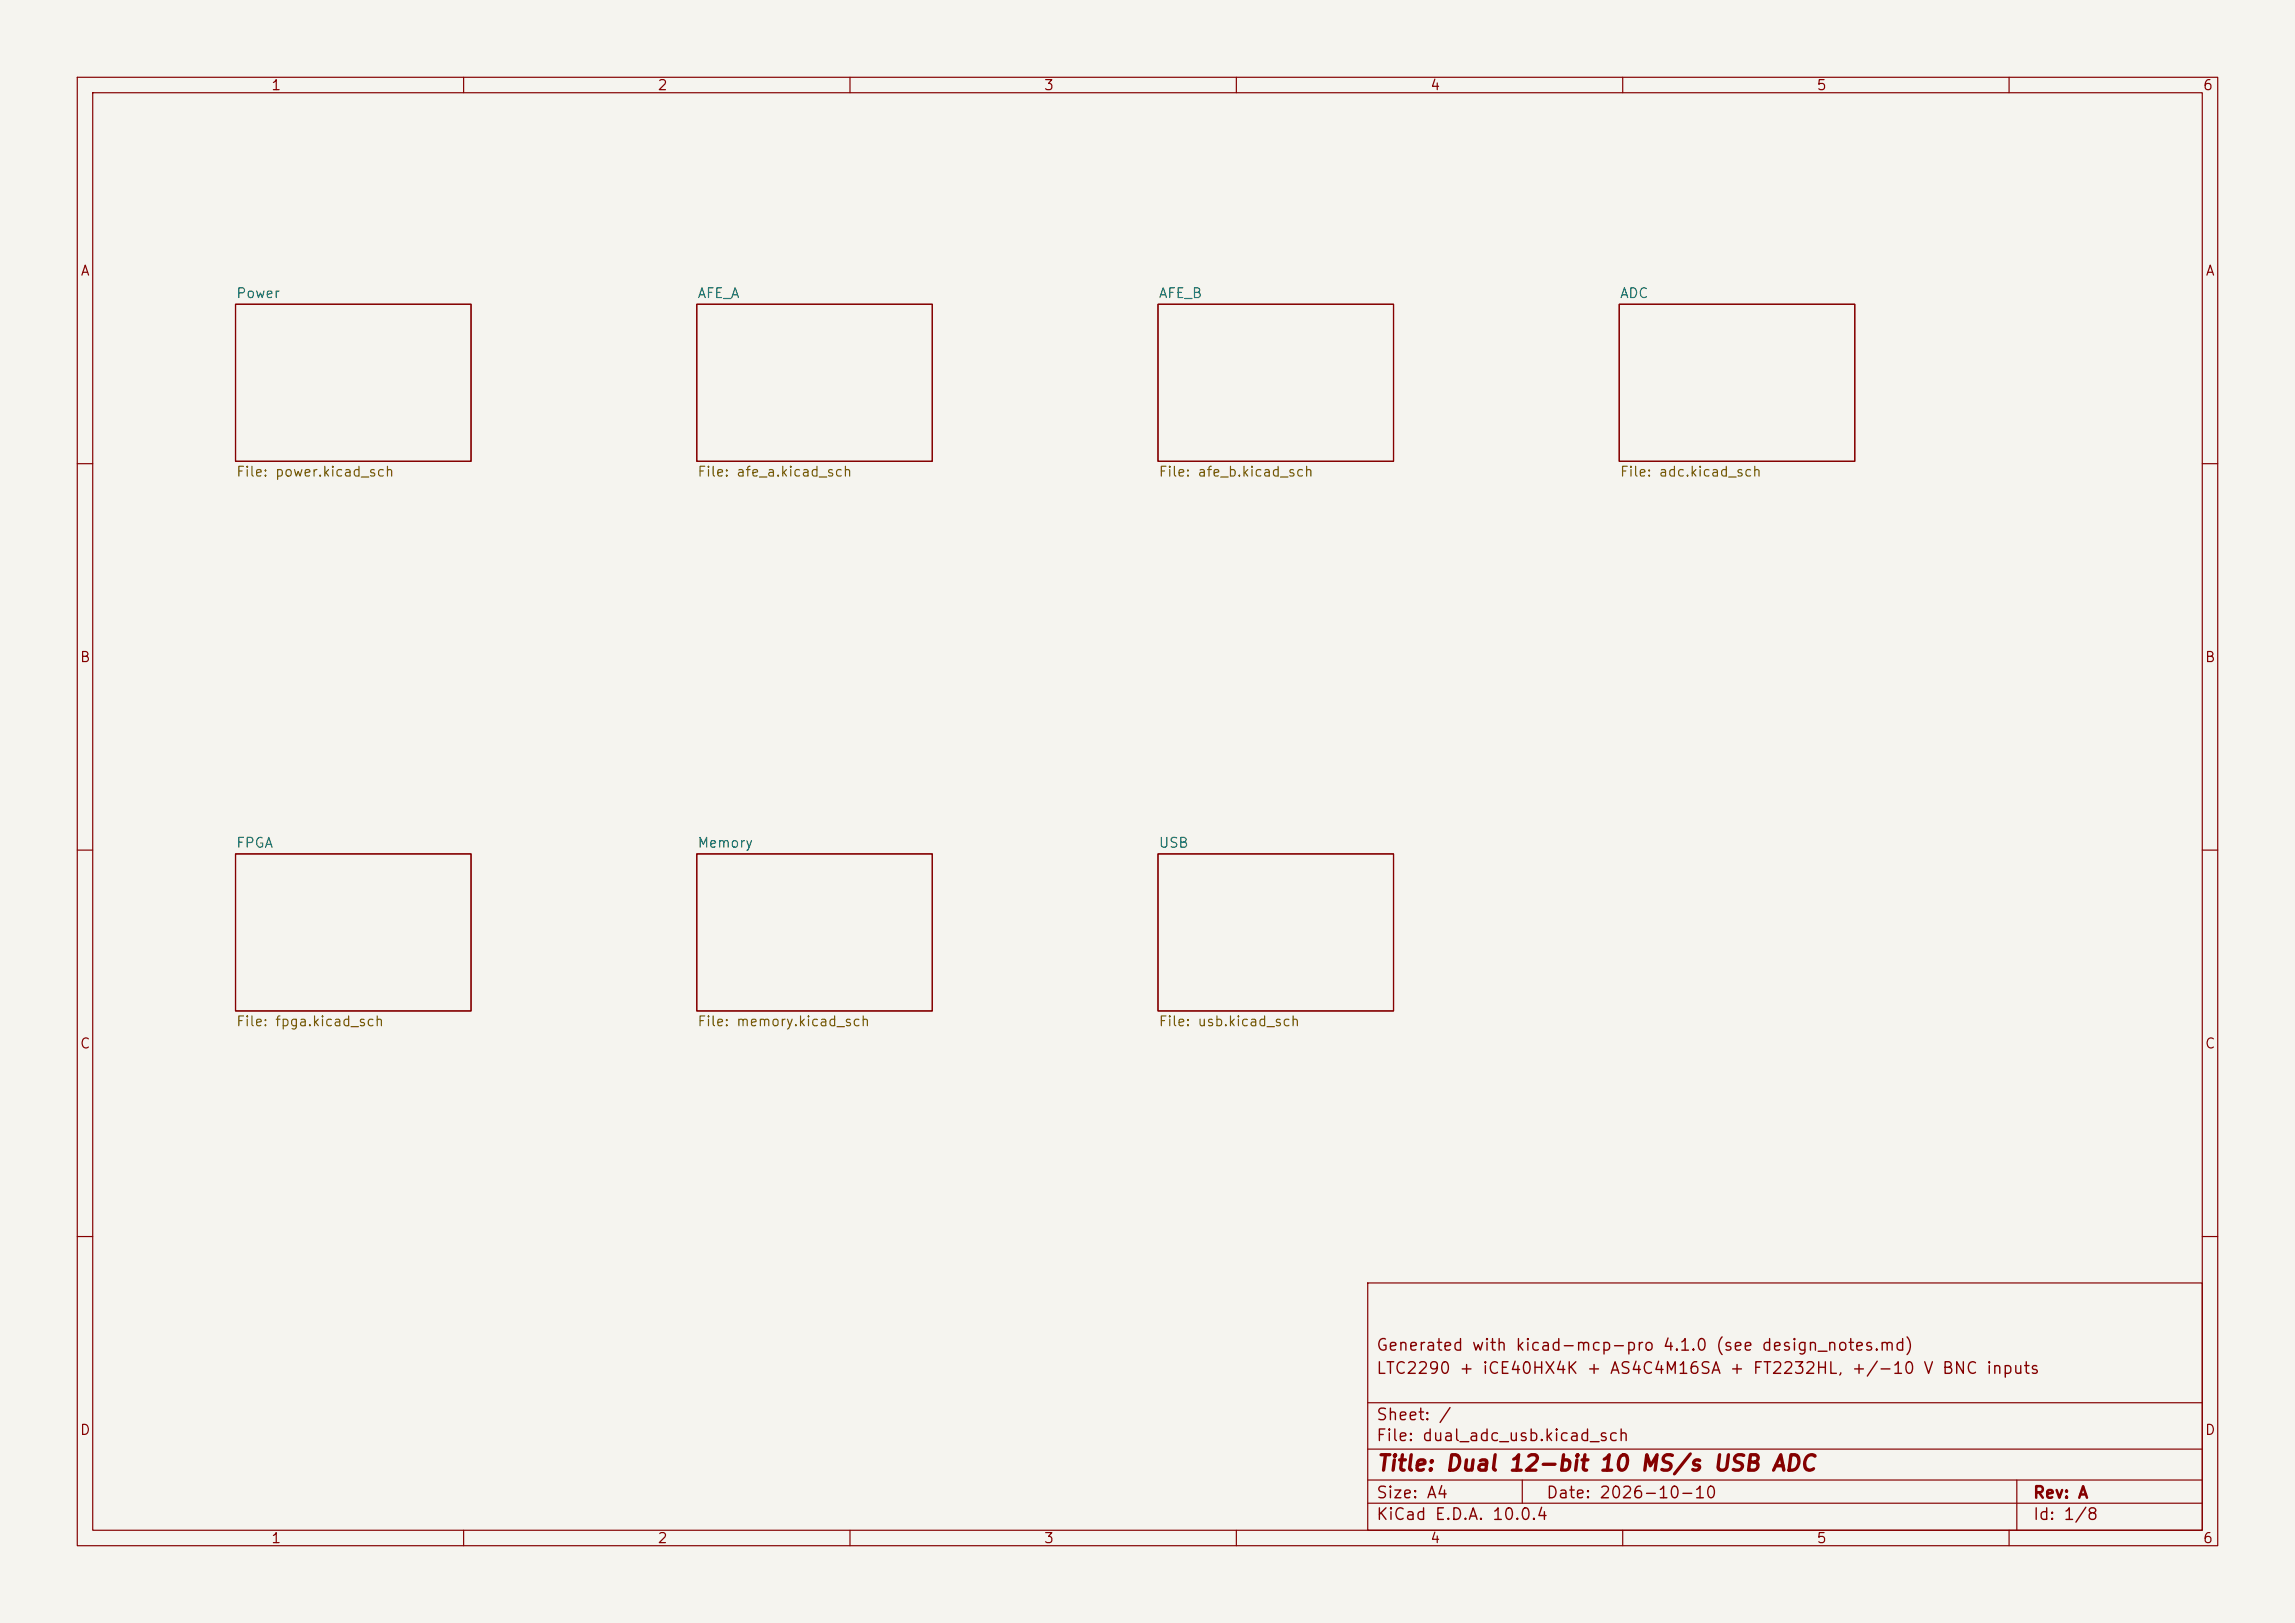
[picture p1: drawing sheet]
<svg xmlns="http://www.w3.org/2000/svg" width="297mm" height="210mm" viewBox="0 0 297 210" stroke-linecap="round" stroke-linejoin="round" font-family="sans-serif">
<defs><g id="words">
<text font-size="2" fill="#840000" x="178" y="190.8">Title: Dual 12-bit 10 MS/s USB ADC</text>
<g font-size="1.5" fill="#840000">
<text x="178" y="178.2">LTC2290 + iCE40HX4K + AS4C4M16SA + FT2232HL, +/-10 V BNC inputs</text>
<text x="178" y="175.2">Generated with kicad-mcp-pro 4.1.0 (see design_notes.md)</text>
<text x="178" y="184.2">Sheet: /</text>
<text x="178" y="186.9">File: dual_adc_usb.kicad_sch</text>
<text x="178" y="197.1">KiCad E.D.A. 10.0.4</text>
<text x="178" y="194.3">Size: A4</text>
<text x="200" y="194.3">Date: 2026-10-10</text>
<text x="263" y="194.3">Rev: A</text>
<text x="263" y="197.1">Id: 1/8</text>
</g>
<g font-size="1.3" fill="#840000">
<text x="35" y="12">1</text>
<text x="85" y="12">2</text>
<text x="135" y="12">3</text>
<text x="185" y="12">4</text>
<text x="235" y="12">5</text>
<text x="285" y="12">6</text>
<text x="10.3" y="36">A</text>
<text x="285.3" y="36">A</text>
<text x="10.3" y="86">B</text>
<text x="285.3" y="86">B</text>
<text x="10.3" y="136">C</text>
<text x="285.3" y="136">C</text>
<text x="10.3" y="186">D</text>
<text x="285.3" y="186">D</text>
<text x="35" y="200">1</text>
<text x="85" y="200">2</text>
<text x="135" y="200">3</text>
<text x="185" y="200">4</text>
<text x="235" y="200">5</text>
<text x="285" y="200">6</text>
</g>
<g font-size="1.3" fill="#006464">
<text x="30.5" y="38.9">Power</text>
<text x="90.2" y="38.9">AFE_A</text>
<text x="149.9" y="38.9">AFE_B</text>
<text x="209.5" y="38.9">ADC</text>
<text x="30.5" y="110">FPGA</text>
<text x="90.2" y="110">Memory</text>
<text x="149.9" y="110">USB</text>
</g>
<g font-size="1.3" fill="#725600">
<text x="30.5" y="62">File: power.kicad_sch</text>
<text x="90.2" y="62">File: afe_a.kicad_sch</text>
<text x="149.9" y="62">File: afe_b.kicad_sch</text>
<text x="209.5" y="62">File: adc.kicad_sch</text>
<text x="30.5" y="133.1">File: fpga.kicad_sch</text>
<text x="90.2" y="133.1">File: memory.kicad_sch</text>
<text x="149.9" y="133.1">File: usb.kicad_sch</text>
</g>
</g></defs>
<path d="M0 0h297v210h-297z" fill="#f5f4ef" stroke="#f5f4ef" stroke-width=".13"/>
<g fill="none" stroke="#840000" stroke-width=".15">
<path d="M10 10h277v190h-277zM12 12h273v186h-273zM60 10v2M110 10v2M160 10v2M210 10v2M260 10v2M30.5 39.4h30.5v20.3h-30.5zM90.2 39.4h30.4v20.3h-30.4zM149.9 39.4h30.4v20.3h-30.4zM209.5 39.4h30.5v20.3h-30.5zM10 60h2"/>
<path d="M285 60h2M10 110h2M30.5 110.5h30.5v20.3h-30.5zM90.2 110.5h30.4v20.3h-30.4zM149.9 110.5h30.4v20.3h-30.4zM285 110h2M10 160h2M177 166h108v32h-108zM285 160h2M60 198v2M110 198v2M160 198v2"/>
<path d="M177 194.5h108M177 191.5h108M177 187.5h108M177 181.5h108M197 191.5v3M210 198v2M260 198v2M261 191.5v6.5"/>
</g>
<use href="#words"/>
</svg>
